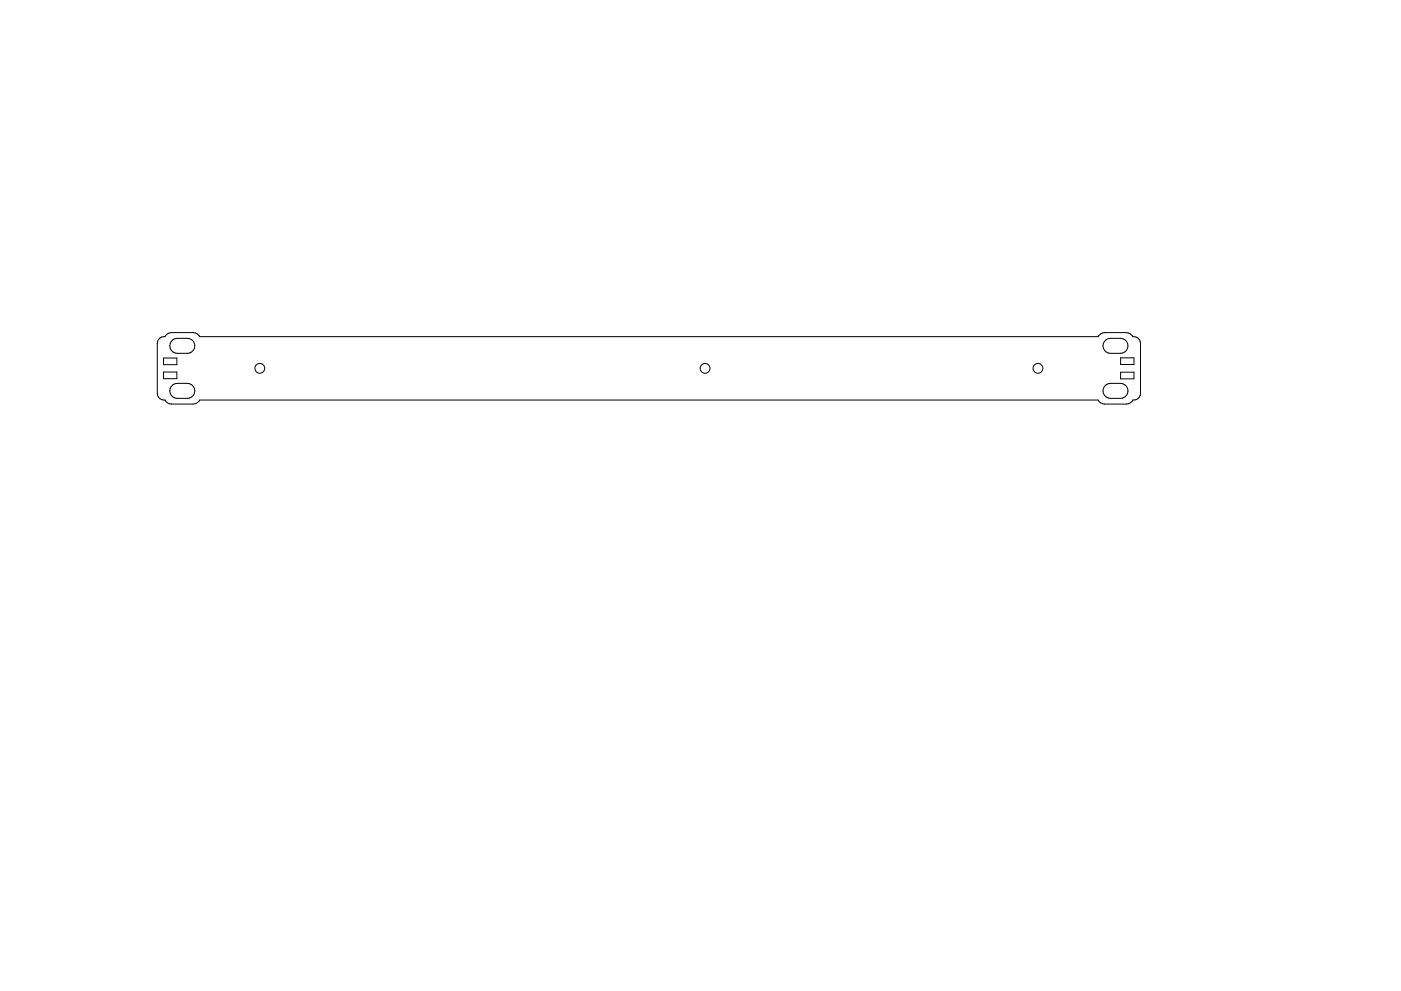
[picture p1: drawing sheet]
<svg xmlns="http://www.w3.org/2000/svg" width="420mm" height="297mm" viewBox="0 0 420 297" stroke-linecap="round" stroke-linejoin="round" font-family="sans-serif">
<g fill="none" stroke="#000" stroke-width=".3">
<path d="M47.6 101.7a2.1 2.1 0 0 1 1.9-.8 2.14 2.14 0 0 1 2-1.2h6.4a2.14 2.14 0 0 1 2 1.2h269.4a2.14 2.14 0 0 1 2-1.2h6.5a2.14 2.14 0 0 1 1.9 1.2 2.04 2.04 0 0 1 2.3 2v15a2.04 2.04 0 0 1-2.3 2 2.14 2.14 0 0 1-1.9 1.2h-6.5a2.14 2.14 0 0 1-2-1.2h-269.4a2.14 2.14 0 0 1-2 1.2h-6.4a2.14 2.14 0 0 1-2-1.2 2.04 2.04 0 0 1-2.3-2v-15zM49 107.3h4v2h-4zM49 111.5h4v2h-4zM51.9 101.8a7.5 7.5 0 0 1 5-.3 2.25 2.25 0 0 1 1.5 2.5 2.25 2.25 0 0 1-2.2 1.9h-3a2.25 2.25 0 0 1-2.2-1.5 2.25 2.25 0 0 1 .9-2.6zM51.9 115.3a7.5 7.5 0 0 1 5-.3 2.25 2.25 0 0 1 1.5 2.5 2.25 2.25 0 0 1-2.2 1.9h-3a2.25 2.25 0 0 1-2.2-1.5 2.25 2.25 0 0 1 .9-2.6zM331.2 102.3l.5-.5a7.5 7.5 0 0 1 5-.3 2.25 2.25 0 0 1 1.6 2.5 2.25 2.25 0 0 1-2.3 1.9h-3a2.25 2.25 0 0 1-1.8-3.6zM331.7 115.3a7.5 7.5 0 0 1 5-.3 2.25 2.25 0 0 1 1.6 2.5 2.25 2.25 0 0 1-2.3 1.9h-3a2.25 2.25 0 0 1-2.1-1.5 2.25 2.25 0 0 1 .8-2.6zM336.1 107.3h4v2h-4zM336.1 111.6h4v2h-4z"/>
<circle cx="77.9" cy="110.4" r="1.47"/>
<circle cx="211.5" cy="110.4" r="1.47"/>
<circle cx="311.3" cy="110.4" r="1.47"/>
</g>
</svg>
